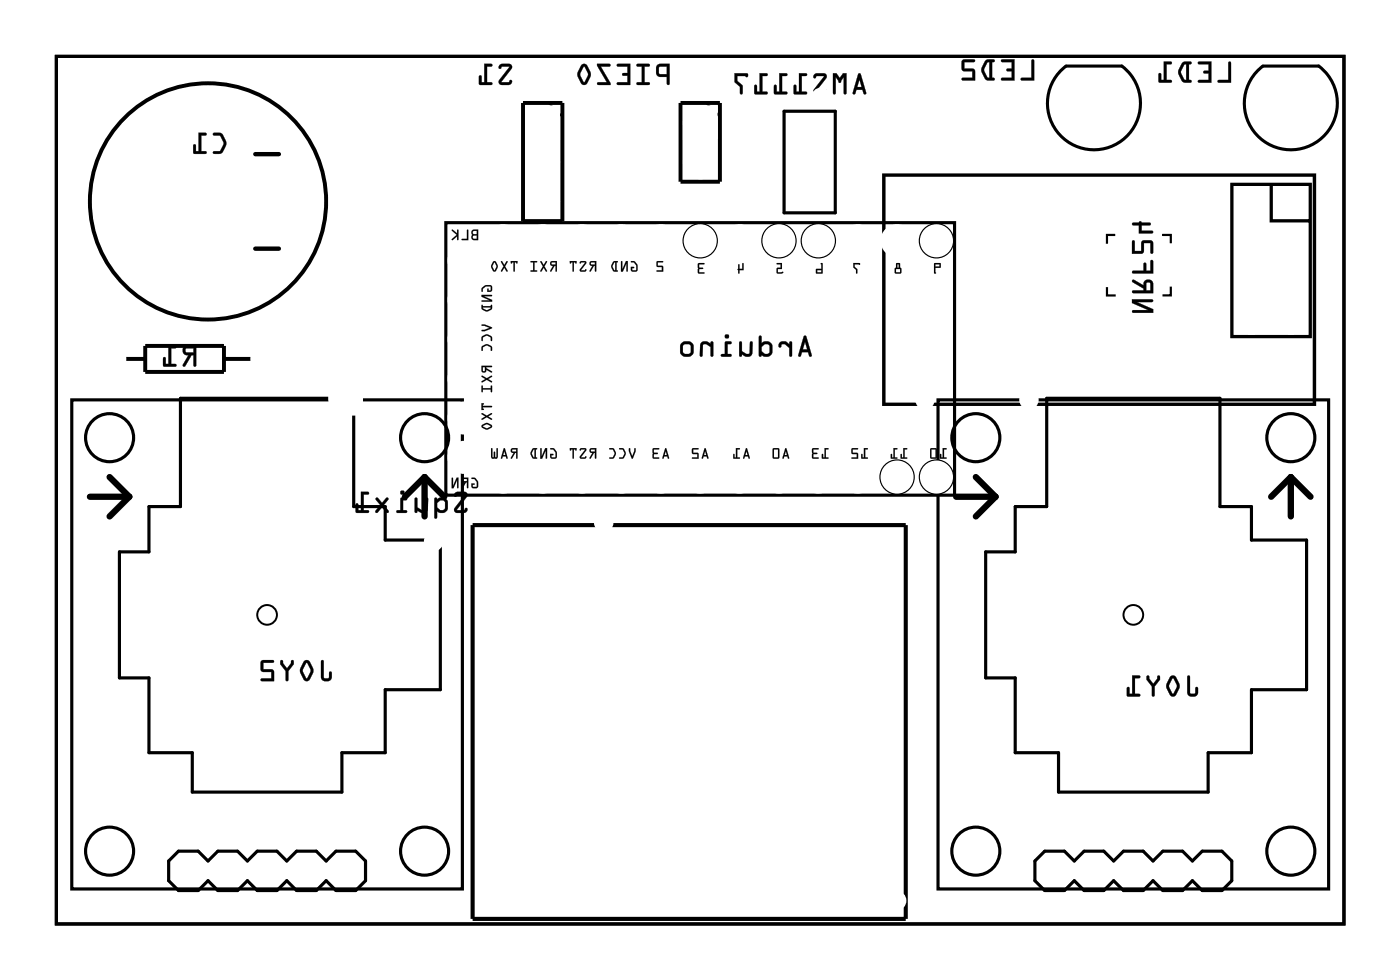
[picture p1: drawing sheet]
<svg xmlns="http://www.w3.org/2000/svg" width="90mm" height="63mm" viewBox="0 0 90 63" stroke-linecap="round" stroke-linejoin="round" font-family="sans-serif">
<g fill="none" stroke="#000" stroke-width=".2">
<path d="M3.6 3.6h83.1v56h-83.1zM28.8 14.4h32.8v17.5h-32.8zM50.6 7.2h3.3v6.5h-3.3zM68.3 4.7l.5-.4h3.6a3 3 0 0 1 .5 4.2 3 3 0 0 1-4.2 .5 3 3 0 0 1-.4-4.3zM81.5 4.3h3.6a3 3 0 0 1 .4 4.4 3 3 0 0 1-4.4 0 3 3 0 0 1 .4-4.4M4.6 25.8h25.2v31.5h-25.2zM11.6 25.7h11.2v7h2v2.1h3.6v9.7h-3.6v4.1h-2.7v2.5h-9.7v-2.5h-2.8v-4.9h-1.9v-8.1h1.9v-2.9h2zM60.5 25.8h25.2v31.5h-25.2zM67.5 25.7h11.2v7h2v2.1h3.6v9.7h-3.6v4.1h-2.8v2.5h-9.6v-2.5h-2.8v-4.9h-1.9v-8.1h1.9v-2.9h2zM11.5 54.9h1.3l.6 .6 .7-.6h1.2l.7 .6 .6-.6h1.3l.6 .6 .6-.6h1.3l.6 .6 .7-.6h1.2l.7 .6v1.3l-.7 .6h-1.2l-.7-.6-.6 .6h-1.3l-.6-.6-.6 .6h-1.3l-.6-.6-.7 .6h-1.2l-.7-.6-.6 .6h-1.3l-.6-.6v-1.3zM67.4 54.9h1.3l.6 .6 .6-.6h1.3l.6 .6 .7-.6h1.2l.7 .6 .6-.6h1.3l.6 .6 .7-.6h1.2l.7 .6v1.3l-.7 .6h-1.2l-.7-.6-.6 .6h-1.3l-.6-.6-.7 .6h-1.2l-.7-.6-.6 .6h-1.3l-.6-.6-.6 .6h-1.3l-.6-.6v-1.3z"/>
<circle cx="7.1" cy="28.2" r="1.55"/>
<circle cx="27.4" cy="28.2" r="1.55"/>
<circle cx="62.9" cy="28.2" r="1.55"/>
<circle cx="83.3" cy="28.2" r="1.55"/>
<circle cx="7.1" cy="54.9" r="1.55"/>
<circle cx="27.4" cy="54.9" r="1.55"/>
<circle cx="62.9" cy="54.9" r="1.55"/>
<circle cx="83.3" cy="54.9" r="1.55"/>
</g>
<g fill="#000">
<path d="M42.4 16.9h.4h-.4v.2l.4 .1v.3h-.5l.4-.1v-.2h-.3zM45 17h.4l-.3 .1v.2h.3l-.3 .1v.2h.3h-.4zM47.6 17.1h.1v.2h.2v-.3h.1v.4h-.3v.3l-.1-.3zM50.1 17h.3v.4h-.2v.2l.3-.1v.1h-.4v-.3h.3v-.2h-.3zM55 17h.5l-.1 .1h-.3v.1l.2 .2v.2l-.1-.2-.2-.1z"/>
<path d="M13.8 8.6v.1l.4 .1 .2 .4-.2 .5-.4 .1-.1 .1h.1a.6 .6 0 0 0 .8-.6v-.2l-.3-.4-.2-.1zM12.8 8.6v1.2h-.2v-.4l-.1-.1v.6h.8v-.1h-.3v-1.1h.3v-.1z"/>
<path d="M13.8 8.6v.1l.4 .1 .2 .4-.2 .5h-.4a.1 .1 0 0 0-.1 .1 .1 .1 0 0 0 .1 .1l.5-.1 .3-.6-.3-.6zM13.8 8.6h.5l.3 .5a.83 .83 0 0 1-.4 .8h-.4l-.1-.1h.1l.4-.1 .2-.3v-.3l-.2-.4h-.4zM12.8 8.6v1.2h-.2v-.4a.1 .1 0 0 0-.1-.1 .1 .1 0 0 0 0 .1v.5h.7a.1 .1 0 0 0 .1-.1 .1 .1 0 0 0-.1-.1l-.2 .1v-1.1l.2 .1a.1 .1 0 0 0 .1-.1 .1 .1 0 0 0-.1-.1zM12.8 8.6h.5v.1h-.3v1.1h.3v.1h-.8v-.6l.1 .1v.4h.2z"/>
<path d="M30.5 14.9l-.1 .5 .1 .1h.3v-.7zM30.5 15.2h.3v.2h-.3zM30.5 14.9h.3v.2h-.3zM30.1 14.8v.6h-.3v.1h.4v-.7zM29.1 14.8l.4 .3-.4 .4 .4-.3v.3l.1-.7h-.1v.3z"/>
<path d="M30.5 14.9l-.1 .5 .1 .1h.3v-.7zM30.5 14.9l.3-.1v.7h-.2a.2 .2 0 0 1-.2-.1 .2 .2 0 0 1 .1-.3zM30.5 15.2h.3v.2h-.3zM30.5 15.2v.2h.3v-.2zM30.5 14.9h.3v.2h-.3zM30.5 14.9v.2h.3v-.2zM30.1 14.8v.6h-.3v.1h.4v-.7zM30.1 14.8h.1v.7h-.4v-.1h.3zM29.1 14.8l.4 .3-.4 .4 .4-.3v.3l.1-.7h-.1v.3zM29.2 14.8l.3 .3v-.3h.1l-.1 .7v-.3l-.4 .3 .4-.4z"/>
<path d="M31.1 18.5v.3l.1-.2 .2-.1h.3l-.1 .2h-.1l-.1-.1v.2l.3-.1v-.3h-.4zM31.1 19v.1l.5 .3h-.5v.1h.6v-.2l-.5-.2h.5v-.1zM31.1 19.7v.2a.4 .4 0 0 0 .6 .1v-.3h-.6zM31.1 19.8l.6 .1-.3 .1z"/>
<path d="M31.1 18.5v.3l.1-.2 .2-.1h.3l-.1 .2h-.1l-.1-.1v.2l.3-.1v-.3h-.4zM31.1 18.5l.2-.1h.4v.3l-.3 .1 .1-.2v.1h.1l.1-.2h-.3l-.3 .1v.2zM31.1 19v.1l.5 .3h-.5v.1h.6v-.2l-.5-.2h.5v-.1zM31.1 19h.6v.1h-.5l.5 .2v.2h-.6v-.1h.5l-.5-.3zM31.1 19.7v.2l.3 .2 .3-.2v-.2h-.6zM31.1 19.7h.6v.2l-.2 .2h-.2l-.2-.2zM31.1 19.8h.6l-.3 .2zM31.1 19.8l.3 .2 .3-.1z"/>
<path d="M32.2 4.2v.2l.2-.1h.5l-.7 .9v.2l.2 .1h.5l.1-.2v-.1l-.2 .1h-.5l.7-.9v-.2l-.2-.1zM31.2 4.1v1.2h-.1v-.4h-.2v.5l.8 .1v-.2h-.3v-1h.3l.1-.1z"/>
<path d="M32.2 4.2v.2a.13 .13 0 0 0 .1 0 .13 .13 0 0 0 .1-.1h.5l-.7 .9a.21 .21 0 0 0 0 .2 .21 .21 0 0 0 .2 .1h.5l.1-.3a.13 .13 0 0 0-.1 0 .13 .13 0 0 0-.1 .1h-.5l.7-.9a.21 .21 0 0 0-.2-.3zM32.2 4.2l.6-.1a.2 .2 0 0 1 .2 .3l-.7 .9h.5l.2-.1v.2l-.7 .1-.1-.3 .7-.9h-.5l-.2 .1zM31.2 4.1v1.2h-.1v-.4a.1 .1 0 0 0-.1 0 .1 .1 0 0 0-.1 0v.6h.8a.1 .1 0 0 0 .1-.1 .1 .1 0 0 0-.1-.1h-.3v-1h.3a.1 .1 0 0 0 .1-.1 .1 .1 0 0 0-.1-.1zM31.2 4.1l.5 .1v.1h-.3v1h.3v.2l-.8-.1 .1-.5h.1v.4h.2z"/>
<path d="M32.9 16.8l.1 .2 .1-.1 .1 .6v-.6l.2 .1v-.2zM32.3 16.9l.2 .3-.2 .3h.1l.1-.2 .2 .2-.1-.3 .1-.3-.2 .2zM31.8 16.9l-.1 .3 .1 .3h.1l.2-.4-.1-.2zM31.9 16.9l.1 .3-.1 .2-.1-.2z"/>
<path d="M32.9 16.8l.1 .2 .1-.1v.6h.1v-.6l.2 .1v-.2zM32.9 16.8h.5v.2l-.2-.1v.6l-.1-.6-.1 .1zM32.3 16.8l.2 .4-.2 .3h.1l.1-.2 .2 .2-.1-.3 .2-.3h-.1l-.2 .2zM32.3 16.9l.2 .2 .2-.2-.1 .3 .1 .3-.2-.2-.1 .2h-.1l.2-.3zM31.8 16.9l-.1 .3 .1 .3h.1l.2-.4-.1-.2zM31.8 16.9h.2l.1 .2-.2 .4h-.1l-.1-.3zM31.9 16.9l.1 .3-.1 .2-.1-.2zM31.9 16.9l-.1 .3 .1 .2 .1-.2z"/>
<path d="M35.5 16.9a.16 .16 0 0 0 0 .2 .16 .16 0 0 0 .2 .1l-.2 .3h.1l.2-.3 .1 .3v-.7zM35.6 16.9h.2v.2h-.2zM34.9 16.9l.1 .3-.1 .3 .2-.2 .2 .2-.2-.3 .2-.3h-.1l-.1 .2zM34.2 16.9h.2v.5l-.2 .1h.4v-.1h-.1v-.5h.2z"/>
<path d="M35.5 16.9a.16 .16 0 0 0 0 .2 .16 .16 0 0 0 .2 .1l-.2 .3h.1l.2-.3 .1 .3v-.7zM35.5 16.9l.4-.1v.7l-.1-.4-.3 .4 .2-.4a.16 .16 0 0 1-.2 0 .16 .16 0 0 1 0-.2zM35.6 16.9h.2v.2h-.2zM35.6 16.9v.2h.2v-.2zM34.9 16.8l.1 .4-.1 .3 .2-.2 .2 .2-.2-.3 .2-.3h-.1l-.1 .2zM34.9 16.9l.2 .2 .1-.2h.1l-.2 .3 .2 .3-.2-.2-.2 .2 .1-.3zM34.2 16.8v.1h.2v.5l-.2 .1h.4v-.1h-.1v-.5h.2zM34.2 16.9h.4h-.1v.5h.1v.1h-.4l.2-.1v-.5z"/>
<path d="M38.1 16.9a.16 .16 0 0 0-.1 .2 .16 .16 0 0 0 .2 .1l-.2 .3h.1l.3-.3v.3l.1-.7zM38.1 16.9h.3v.2h-.3zM37.4 16.9v.1l.3-.1-.3 .6h.4v-.1h-.3l.3-.5zM36.8 16.8v.2l.1-.1 .1 .6v-.6l.2 .1v-.2z"/>
<path d="M38.1 16.9a.16 .16 0 0 0-.1 .2 .16 .16 0 0 0 .2 .1l-.2 .3h.1l.3-.3v.3l.1-.7zM38.1 16.9l.4-.1-.1 .7v-.4l-.4 .4 .2-.4a.16 .16 0 0 1-.2 0 .16 .16 0 0 1 .1-.2zM38.1 16.9h.3v.2h-.3zM38.1 16.9v.2h.3v-.2zM37.4 16.9v.1l.3-.1-.3 .6h.4v-.1h-.3l.3-.5zM37.4 16.9h.4l-.3 .5h.3v.1h-.4l.3-.6-.3 .1zM36.8 16.8v.2l.1-.1v.6h.1v-.6l.2 .1v-.2zM36.8 16.8h.4v.2l-.2-.1v.6l-.1-.6-.1 .1z"/>
<path d="M40.7 16.9h.2l.1 .3v.2h-.2v-.1l.1-.1h-.2v.3h.3l.1-.1a.43 .43 0 0 0-.4-.6zM40.1 16.9v.6h.1l.2-.5 .1 .5v-.7h-.1l-.3 .6v-.5zM39.6 16.9a.41 .41 0 0 0 0 .6h.3l-.1-.1v-.5h.1zM39.6 16.9l.1 .5-.2-.2z"/>
<path d="M40.7 16.8l.3 .3v.3h-.2v-.1l.1-.1h-.2v.2l.4 .1v-.1v-.3l-.2-.3zM40.7 16.9h.2l.2 .2-.1 .4-.3-.1v-.2h.2l-.1 .1v.1h.2v-.3zM40.1 16.8v.7h.1l.2-.5v.5h.1v-.7h-.1l-.2 .6v-.5zM40.1 16.9l.1 .5 .2-.6h.1v.7l-.1-.5-.2 .5h-.1zM39.6 16.9l-.2 .4 .2 .2h.2v-.6h.1zM39.6 16.9h.3h-.1v.6h-.2l-.2-.2zM39.6 16.9l.1 .5-.2-.2zM39.6 16.9l-.1 .3 .2 .2v-.5z"/>
<path d="M42.4 16.9l-.1 .3h.4v.2l-.4 .1h.5v-.3l-.4-.1v-.2h.4zM42.4 16.9h.4h-.4v.2l.4 .1v.3h-.4l.3-.1v-.2h-.3z"/>
<path d="M42.4 4.2l-.1 .2v.4l.2 .1 .5 .1v.4l.1 .1 .1-1.4zM42.5 4.3h.5v.5h-.5zM41.1 4.1v.2h.3v1h-.3v.1l.8 .1v-.2h-.3v-1h.3v-.1zM39.8 4.1v.2h.7v.4h-.3l-.1 .1 .1 .1h.3v.4h-.6l-.1 .1 .9 .1v-1.4zM38.5 4.1l.6 1.2h-.5l-.1 .1 .9 .1-.6-1.2h.5l.1-.1zM37.5 4.2l-.3 .6 .3 .6a.23 .23 0 0 0 .4 0l.2-.7-.2-.5-.2-.1zM37.7 4.3l.2 .5-.2 .5-.3-.5z"/>
<path d="M42.4 4.2l-.1 .2v.4l.2 .2h.5v.4a.1 .1 0 0 0 .1 .1 .1 .1 0 0 0 .1-.1v-1.3h-.6zM42.4 4.2l.8-.1-.1 1.4-.1-.1v-.4l-.5-.1-.1-.1zM42.5 4.3h.5v.5h-.5zM42.5 4.3v.5h.5v-.5zM41.1 4.1v.2h.3v1h-.3a.1 .1 0 0 0-.1 .1 .1 .1 0 0 0 .1 .1h.7a.1 .1 0 0 0 .1-.1 .1 .1 0 0 0-.1-.1h-.2v-1h.2a.1 .1 0 0 0 .1-.1 .1 .1 0 0 0-.1-.1zM41.1 4.2h.8v.1h-.3v1h.3v.2l-.8-.1v-.1h.3v-1h-.3zM39.8 4.1v.2h.7v.4h-.3a.1 .1 0 0 0-.1 .1 .1 .1 0 0 0 .1 .1h.3v.4h-.6a.1 .1 0 0 0-.1 .1 .1 .1 0 0 0 .1 .1h.8v-1.4zM39.8 4.2l.9-.1v1.4l-.9-.1 .1-.1h.6v-.4h-.3l-.1-.1 .1-.1h.3v-.4h-.7zM38.5 4.1l.6 1.2h-.5a.1 .1 0 0 0-.1 .1 .1 .1 0 0 0 .1 .1h.8l-.6-1.2h.5a.1 .1 0 0 0 .1-.1 .1 .1 0 0 0-.1-.1zM38.5 4.1l.9 .1-.1 .1h-.6l.7 1.2-.9-.1 .1-.1h.6zM37.5 4.2l-.3 .6 .3 .6a.24 .24 0 0 0 .4 0l.2-.5v-.2l-.2-.5-.2-.1zM37.5 4.2a.23 .23 0 0 1 .4 0l.2 .6-.2 .6a.24 .24 0 0 1-.4 0l-.2-.6zM37.7 4.3l.2 .5-.2 .5-.3-.5zM37.6 4.3l-.2 .5 .3 .5 .2-.5-.2-.5z"/>
<path d="M45 17v.6l.4 .1v-.1h-.3v-.2l.3-.1-.3-.1v-.1l.4-.1zM45 17h.4h-.3v.3h.3l-.3 .1v.2h.3h-.4z"/>
<path d="M47.6 17v.4l.1 .3v-.3h.3v-.4h-.1v.3h-.2v-.2zM47.6 17.1h.1v.2h.2v-.3h.1v.4h-.3v.2l-.1-.2z"/>
<path d="M50.1 17v.1h.3v.2h-.3v.3h.4v-.1l-.3 .1v-.2h.2v-.4zM50.1 17h.3v.4l-.2-.1v.3l.3-.1v.1h-.4v-.3h.3v-.3z"/>
<path d="M53 17v.3l-.4 .1 .1 .2h.4v-.6zM52.7 17.4h.3v.2h-.3z"/>
<path d="M52.9 17l.1 .3h-.4l.1 .4 .4-.1v-.6zM53 17h.1v.6h-.4l-.1-.2 .4-.1zM52.7 17.4h.3v.2h-.3zM52.7 17.4v.2h.3v-.2z"/>
<path d="M55 17v.3l.2 .1 .1 .3v-.3l-.2-.2v-.1h.3l.1-.1zM55 17h.5l-.1 .1-.3-.1v.2l.2 .2v.2l-.1-.2-.1-.1z"/>
<path d="M55.4 4.7l-.4 1.3 .1 .1 .1-.3h.4l.1 .3h.1l.1-.1-.4-1.2zM55.4 5.1l.2 .5h-.3zM53.7 4.7l.1 1.4 .1-.1v-1l.2 .2a.1 .1 0 0 0 .1 .1 .1 .1 0 0 0 .1-.1l.1-.2v1l.2 .1v-1.4h-.2l-.2 .3-.2-.3zM52.5 4.8v.2l.2-.1h.5l-.7 .9v.2l.2 .1h.5l.1-.2v-.1l-.2 .1h-.5l.7-.9v-.2l-.2-.1zM51.5 4.7v1.2h-.1v-.4h-.2v.5l.8 .1v-.2h-.3v-1h.3l.1-.1zM50.3 4.7v1.2h-.2v-.4h-.1l-.1 .5 .8 .1v-.2h-.3v-1h.3l.1-.1zM49 4.7v1.2h-.2v-.4h-.1v.5l.8 .1v-.2h-.3v-1h.3v-.1zM47.4 4.7v.6l.3 .3v.4l.2 .1v-.6l-.3-.3v-.3h.5l.1 .1v-.2z"/>
<path d="M55.4 4.7l-.4 1.3 .2 .1v-.3h.4l.1 .3h.1l.1-.1-.4-1.2zM55.4 4.8h.1l.4 1.2-.1 .1-.1-.1-.1-.2h-.4l-.1 .3-.1-.1zM55.4 5.1l.2 .5h-.3zM55.4 5.1l-.1 .5h.3zM53.7 4.7v1.3a.1 .1 0 0 0 .1 .1 .1 .1 0 0 0 .1-.1v-1l.2 .2a.11 .11 0 0 0 .1 .2 .11 .11 0 0 0 .1-.2l.1-.2v1a.1 .1 0 0 0 .1 .1 .1 .1 0 0 0 .1-.1v-1.3h-.2l-.2 .3-.2-.3zM53.7 4.7h.3l.2 .3 .2-.3h.2l-.1 1.4-.1-.1v-1.1l-.2 .4-.3-.4v1.1v.1l-.2-.1zM52.5 4.8v.2a.13 .13 0 0 0 .1 0 .13 .13 0 0 0 .1-.1h.5l-.7 .9a.21 .21 0 0 0 0 .2 .21 .21 0 0 0 .2 .1h.5l.1-.2a.13 .13 0 0 0-.1-.1 .13 .13 0 0 0-.1 .1h-.5l.7-.8a.22 .22 0 0 0-.2-.4zM52.5 4.8l.6-.1a.2 .2 0 0 1 .2 .3l-.7 .9h.5l.2-.1v.2l-.7 .1-.1-.3 .7-.9h-.5l-.2 .1zM51.5 4.7v1.2h-.1v-.3a.1 .1 0 0 0-.1-.1 .1 .1 0 0 0-.1 .1v.5h.8a.1 .1 0 0 0 .1-.1 .1 .1 0 0 0-.1-.1h-.3v-1h.3a.1 .1 0 0 0 .1-.1 .1 .1 0 0 0-.1-.1zM51.5 4.7l.6 .1-.1 .1h-.3v1h.3v.2l-.8-.1 .1-.5h.1v.4h.2zM50.3 4.7v1.2h-.2v-.3a.1 .1 0 0 0-.1-.1 .1 .1 0 0 0-.1 .1v.5h.8a.1 .1 0 0 0 .1-.1 .1 .1 0 0 0-.1-.1h-.3v-1h.3a.1 .1 0 0 0 .1-.1 .1 .1 0 0 0-.1-.1zM50.3 4.7l.5 .1-.1 .1h-.3v1h.3v.2l-.8-.1 .1-.5h.1v.4h.2zM49 4.7v1.2h-.2v-.3a.1 .1 0 0 0-.1-.1 .1 .1 0 0 0-.1 .1l.1 .5h.7a.1 .1 0 0 0 .1-.1 .1 .1 0 0 0-.1-.1h-.2v-1h.2a.1 .1 0 0 0 .1-.1 .1 .1 0 0 0-.1-.1zM49 4.7l.5 .1v.1h-.3v1h.3v.2l-.8-.1v-.5h.1v.4h.2zM47.4 4.7v.6l.3 .3v.4a.1 .1 0 0 0 .1 .1 .1 .1 0 0 0 .1-.1v-.5l-.3-.3v-.3h.5l.1 .1 .1-.2zM47.4 4.7l.8 .1v.2l-.1-.1h-.5v.3l.3 .3v.6l-.2-.1v-.4l-.3-.3z"/>
<path d="M56.9 11.2h28v15h-28zM57.1 11.4v14.6h27.6v-14.6z"/>
<path d="M57.8 17l-.1 .6h.4l.1-.2-.1-.1v-.3zM57.8 17.4h.3v.2h-.3zM57.9 17.1h.1v.2h-.1z"/>
<path d="M57.8 17l-.1 .6h.4l.1-.2-.1-.1v-.3zM57.8 17h.3v.3v.1v.2h-.4zM57.8 17.4h.3v.2h-.3zM57.8 17.3v.3h.3v-.3zM57.9 17.1h.1v.2h-.1zM57.9 17v.3h.1v-.3z"/>
<path d="M60.3 17v.6v.1v-.4h.4v-.3zM60.3 17.1h.3v.1h-.3z"/>
<path d="M60.3 17l-.1 .6 .1 .1v-.4h.4v-.3zM60.3 17h.4v.3h-.4v.3zM60.3 17.1h.3v.1h-.3zM60.3 17v.2h.3v-.2z"/>
<path d="M66.6 3.9l-.1 1.1h-.6v.2h.8v-1.3zM64.6 3.9v.1h.7v.4h-.3l-.1 .1 .1 .1h.3v.4h-.6l-.1 .1 .8 .1v-1.4zM63.6 3.9a.81 .81 0 0 0 0 1.2l.5 .1 .1-.1-.2-.1v-1h.1l.1-.1-.4-.1zM63.7 4h.1v1h-.1l-.2-.5zM62.1 3.9l-.1 .6 .2 .1h.5v.4h-.6l-.1 .1 .9 .1-.1-.7-.6-.1v-.4h.6l.1-.1z"/>
<path d="M66.6 3.9l-.1 1.1h-.6a.1 .1 0 0 0-.1 .1 .1 .1 0 0 0 .1 .1h.8v-1.3zM66.6 3.9h.1v1.3h-.8v-.2h.6zM64.6 3.9v.1h.7v.4h-.3a.1 .1 0 0 0-.1 .1 .1 .1 0 0 0 .1 .1h.3v.4h-.6a.1 .1 0 0 0-.1 .1 .1 .1 0 0 0 .1 .1h.7v-1.4zM64.6 3.9l.8-.1v1.4l-.8-.1 .1-.1h.6v-.4h-.3l-.1-.1 .1-.1h.3v-.4h-.7zM63.6 3.9l-.3 .5v.3l.3 .5h.5a.1 .1 0 0 0 .1-.1 .1 .1 0 0 0-.1-.1h-.1v-1h.1a.1 .1 0 0 0 .1-.1 .1 .1 0 0 0-.1-.1zM63.6 3.9l.2-.1 .4 .1-.1 .1h-.1v1h.1v.2l-.5-.1-.3-.4v-.4zM63.7 4h.1v1h-.1l-.2-.5zM63.7 4l-.2 .5 .2 .5h.1v-1zM62.1 3.9v.7h.6v.4h-.6a.1 .1 0 0 0-.1 .1 .1 .1 0 0 0 .1 .1h.8v-.7l-.7-.1v-.4h.6a.1 .1 0 0 0 .1-.1 .1 .1 0 0 0-.1-.1zM62.1 3.9h.8l-.1 .1h-.6v.4l.6 .1 .1 .7-.9-.1 .1-.1h.6v-.4h-.5l-.1-.1z"/>
<path d="M79.3 4l-.1 1.2h-.6v.1h.8v-1.2zM77.3 4v.1h.7v.5h-.3l-.1 .1h.1h.3v.5h-.6l-.1 .1h.8v-1.3zM76.3 4.1a.81 .81 0 0 0 0 1.1l.5 .1 .1-.1h-.2v-1.1h.1l.1-.1h-.4zM76.4 4.2l.1-.1v1.1l-.1-.1-.2-.4zM75.1 4v1.2h-.2v-.4l-.1-.1-.1 .6h.8v-.1h-.2v-1.1h.2l.1-.1z"/>
<path d="M79.3 4l-.1 1.2-.6-.1a.1 .1 0 0 0-.1 .1 .1 .1 0 0 0 .1 .1h.8v-1.2zM79.3 4l.1 .1v1.2h-.8v-.1h.6zM77.3 4v.1h.7v.5h-.3a.1 .1 0 0 0-.1 .1 .1 .1 0 0 0 .1 0h.3v.5l-.6-.1a.1 .1 0 0 0-.1 .1 .1 .1 0 0 0 .1 .1h.7v-1.3zM77.3 4h.8v1.3h-.8l.1-.1h.6v-.5h-.3h-.1l.1-.1h.3v-.5h-.7zM76.3 4.1l-.3 .5v.2l.3 .5h.5a.1 .1 0 0 0 .1-.1 .1 .1 0 0 0-.1-.1l-.1 .1v-1.1l.1 .1a.1 .1 0 0 0 .1-.1 .1 .1 0 0 0-.1-.1zM76.3 4.1l.2-.1h.4l-.1 .1h-.1v1.1h.1v.1h-.5l-.3-.5v-.3zM76.4 4.2l.1-.1v1.1l-.1-.1-.2-.4zM76.4 4.2l-.2 .5 .2 .4 .1 .1v-1.1zM75.1 4v1.2h-.2v-.4a.1 .1 0 0 0-.1-.1 .1 .1 0 0 0-.1 .1l.1 .5h.7a.1 .1 0 0 0 .1-.1 .1 .1 0 0 0-.1-.1l-.2 .1v-1.1l.2 .1a.1 .1 0 0 0 .1-.1 .1 .1 0 0 0-.1-.1zM75.1 4h.5l-.1 .1h-.3v1.1h.3v.1h-.8l.1-.6 .1 .1v.4h.2z"/>
<path d="M3.6 3.6v56h83.1v-56zM3.6 3.6h83.1v56h-83.1z"/>
<path d="M11.9 22.4a.32 .32 0 0 0-.1 .3 .32 .32 0 0 0 .4 .2l-.4 .7h.1l.5-.7h.1v.7h.1l.1-1.3zM12 22.5h.5v.2h-.5zM10.9 22.3v1.2h-.2v-.4l-.1-.1-.1 .6h.8v-.1h-.3v-1h.3l.1-.2z"/>
<path d="M11.9 22.4a.32 .32 0 0 0-.1 .3 .32 .32 0 0 0 .4 .2l-.4 .6a.1 .1 0 0 0 0 .1 .1 .1 0 0 0 .2 0l.4-.7h.1v.7a.1 .1 0 0 0 .1 .1 .1 .1 0 0 0 .1-.1v-1.3h-.6zM11.9 22.4l.8-.1-.1 1.3h-.1v-.7h-.1l-.4 .7h-.2l.4-.7a.31 .31 0 0 1-.4-.1 .31 .31 0 0 1 .1-.4zM12 22.5h.5v.2h-.5zM12 22.5v.2h.5v-.2zM10.9 22.3v1.2h-.2v-.4a.1 .1 0 0 0-.1-.1 .1 .1 0 0 0-.1 .1v.5l.8 .1a.1 .1 0 0 0 .1-.1 .1 .1 0 0 0-.1-.1h-.3v-1h.3a.1 .1 0 0 0 .1-.1 .1 .1 0 0 0-.1-.1zM10.9 22.3h.5l-.1 .2h-.3v1h.3v.1h-.8l.1-.6 .1 .1v.4h.2z"/>
<path d="M29.4 31.8l-.1 .2 .2-.1h.5l-.7 .9v.2l.2 .1h.5l.1-.2v-.1l-.2 .1h-.4l.6-.9v-.2l-.1-.1zM28 32.1v1.3l.1 .1 .1-.1v-.4l.4 .1 .3-.2v-.5l-.2-.3h-.3l-.2 .1-.1-.1zM28.2 32.4l.2-.1h.3v.5l-.3 .1-.2-.1zM26.8 32.1v1h.1v-.2a.38 .38 0 0 0 .4 .2 .38 .38 0 0 0 .3-.3v-.7h-.1l-.1 .7-.1 .1-.4-.2v-.6zM25.9 32.1l-.1 .8h-.2v.1l.6 .1v-.2h-.2v-.6h.2l.1-.2zM25.8 31.8a.15 .15 0 0 0 .3 0 .15 .15 0 0 0-.3 0zM24.3 32.1l-.1 .1 .3 .4-.3 .3v.2h.2l.2-.4 .3 .4h.2v-.2l-.3-.3 .2-.4v-.1h-.1l-.3 .3-.2-.3zM23.3 31.7v1.2h-.2v-.4h-.1l-.1 .5 .9 .1v-.2h-.3v-1h.3v-.1z"/>
<path d="M29.4 31.8l-.1 .2a.13 .13 0 0 0 .1 0 .13 .13 0 0 0 .1-.1h.5l-.7 .9a.21 .21 0 0 0 0 .2 .21 .21 0 0 0 .2 .1h.5l.2-.3a.13 .13 0 0 0-.2 0 .13 .13 0 0 0-.1 .1h-.4l.6-.9a.21 .21 0 0 0-.1-.3zM29.4 31.8l.6-.1a.2 .2 0 0 1 .1 .3l-.6 .9h.4l.2-.1v.2l-.7 .1-.1-.3 .7-.9h-.5l-.2 .1zM28 32.1v1.3a.1 .1 0 0 0 .1 .1 .1 .1 0 0 0 .1-.1v-.4l.1 .1h.3l.3-.2v-.6l-.2-.2h-.3l-.2 .1-.1-.1zM28.1 32.1a.19 .19 0 0 0 .3 0h.3l.1 .2 .1 .6-.3 .2h-.3l-.1-.2v.5h-.1h-.1zM28.2 32.4l.2-.1h.3v.5l-.3 .1-.2-.2zM28.2 32.4v.4l.2 .1 .3-.1v-.5h-.3zM26.8 32.1l-.1 .9a.11 .11 0 0 0 .2 .1 .1 .1 0 0 0 0-.2 .39 .39 0 0 0 .7-.1v-.6a.09 .09 0 0 0-.1-.1 .09 .09 0 0 0-.1 .1v.6l-.2 .1-.3-.2v-.6zM26.8 32.1l.1 .1v.5l.4 .2 .1-.1 .1-.7h.1v.7a.32 .32 0 0 1-.5 .2l-.2-.1v.2l-.1-.1zM25.8 32.1v.8h-.1a.1 .1 0 0 0-.1 .1 .1 .1 0 0 0 .1 .1h.5a.1 .1 0 0 0 .1-.1 .1 .1 0 0 0-.1-.1h-.2v-.6h.2a.1 .1 0 0 0 .1-.1 .1 .1 0 0 0-.1-.1zM25.9 32.1l.3 .1v.1h-.2v.6h.2v.2l-.6-.1v-.1h.2zM25.8 31.8a.15 .15 0 0 0 .3 0 .15 .15 0 0 0-.3 0zM25.8 31.8a.15 .15 0 0 1 .3 0 .15 .15 0 0 1-.3 0zM24.2 32.1v.1l.3 .4-.3 .3a.1 .1 0 0 0 0 .2 .1 .1 0 0 0 .2 0l.2-.4 .3 .4a.1 .1 0 0 0 .2 0 .1 .1 0 0 0 0-.2l-.3-.3 .2-.4a.1 .1 0 0 0 0-.1 .1 .1 0 0 0-.1 0l-.3 .3-.2-.3zM24.3 32.1h.1l.2 .4 .3-.4h.1v.1l-.3 .4 .4 .3-.1 .2h-.1l-.3-.4-.2 .4h-.2v-.2l.3-.3-.3-.4zM23.3 31.7v1.2h-.2v-.3a.1 .1 0 0 0-.1-.1 .1 .1 0 0 0-.1 .1l.1 .5h.7a.1 .1 0 0 0 .1-.1 .1 .1 0 0 0-.1-.1h-.2v-1h.2a.1 .1 0 0 0 .1-.1 .1 .1 0 0 0-.1-.1zM23.3 31.7l.5 .1v.1h-.3v1h.3v.2l-.8-.1v-.5h.1v.4h.2z"/>
<path d="M30.4 30.8l.2 .1 .2 .2-.1 .3h-.2v-.1l.1-.1h-.2v.3h.3l.1-.1a.43 .43 0 0 0-.3-.6zM29.8 30.8a.16 .16 0 0 0 0 .2 .16 .16 0 0 0 .2 .1l-.2 .4 .3-.4 .1 .4v-.7zM29.9 30.9h.2v.1h-.2zM29.1 30.8v.7h.2l.2-.5v.5l.1-.7h-.1l-.3 .5v-.4z"/>
<path d="M30.4 30.8l.3 .3 .1 .3h-.3v-.1l.1-.1h-.2v.2l.4 .1v-.1v-.3l-.2-.3zM30.4 30.8h.2l.2 .3v.4l-.4-.1v-.2h.2l-.1 .1v.1h.3l-.1-.3zM29.8 30.8a.16 .16 0 0 0 0 .2 .16 .16 0 0 0 .2 .1l-.2 .4 .3-.4 .1 .4v-.7zM29.8 30.9l.4-.1v.7l-.1-.4-.3 .4 .2-.4a.16 .16 0 0 1-.2-.1 .16 .16 0 0 1 0-.1zM29.9 30.9h.2v.1h-.2zM29.9 30.9v.1h.2v-.1zM29.1 30.8v.7h.2l.2-.5v.5l.1-.7h-.1l-.3 .5v-.4zM29.2 30.8v.1v.4l.3-.5h.1l-.1 .7v-.5l-.2 .5h-.2z"/>
<path d="M31.1 26v.4h.1l-.1-.1 .6-.1h-.6l.1-.2zM31.1 26.7l.2 .2-.2 .1v.1l.3-.2 .3 .2-.2-.2 .2-.2v-.1l-.3 .2zM31.1 27.4v.2l.3 .1 .3-.2v-.1l-.3-.1zM31.2 27.5l.2-.1 .3 .1-.3 .1z"/>
<path d="M31.1 26v.5l.1-.1-.1-.1 .6-.1h-.6l.1-.2zM31.1 26h.1l-.1 .2h.6l-.6 .1 .1 .1h-.1zM31.1 26.7l.2 .2-.2 .1v.1l.3-.2 .3 .2-.2-.2 .2-.2v-.1l-.3 .2zM31.1 26.7l.3 .1 .3-.2v.1l-.2 .2 .2 .2-.3-.2-.3 .2v-.1l.2-.1zM31.1 27.4v.2l.3 .1 .3-.2v-.1l-.2-.1zM31.1 27.4l.3-.1 .3 .1v.1l-.3 .2-.3-.1zM31.2 27.5l.2-.1 .3 .1-.3 .1zM31.1 27.5l.3 .1 .3-.1-.3-.1z"/>
<path d="M31.1 20.9v.1l.5 .1-.5 .2v.1l.6-.2-.4-.3zM31.1 21.7v.3l.1-.2 .2-.1 .2 .1 .1 .2a.31 .31 0 0 0-.3-.4zM31.1 22.3v.3l.1-.2 .2-.1 .2 .1 .1 .2a.31 .31 0 0 0-.3-.4z"/>
<path d="M31.1 20.9v.1l.5 .1-.5 .2v.1l.6-.2-.4-.3zM31.1 20.9h.2l.4 .3-.6 .2v-.1l.5-.2zM31.1 21.7v.3l.1-.2 .2-.1 .2 .1 .1 .2v-.3l-.2-.1zM31.1 21.7l.3-.1a.3 .3 0 0 1 .3 .4v-.2l-.3-.2-.3 .2v.2zM31.1 22.3v.3l.1-.2 .2-.1 .2 .1 .1 .2v-.2l-.2-.2zM31.1 22.3l.3-.1a.3 .3 0 0 1 .3 .4v-.2l-.3-.1-.3 .1v.2z"/>
<path d="M31.1 23.6v.3a.16 .16 0 0 0 .1 .1 .16 .16 0 0 0 .2-.2l.3 .2-.3-.3 .3-.1zM31.1 23.7h.2v.2h-.2zM31.1 24.2l.2 .2-.2 .2v.1l.3-.2 .3 .1-.2-.2 .2-.1v-.1l-.3 .2zM31.1 24.9v.4v-.2h.6v.2v-.4v.1h-.6z"/>
<path d="M31.1 23.6v.3a.16 .16 0 0 0 .1 .1 .16 .16 0 0 0 .2-.2l.3 .2-.3-.3 .3-.1zM31.1 23.6h.6l-.3 .1 .3 .3-.3-.2a.16 .16 0 0 1-.2 .2 .16 .16 0 0 1-.1-.1zM31.1 23.7h.2v.2h-.1zM31.1 23.7v.2h.2v-.2zM31.1 24.2l.2 .2-.2 .2v.1l.3-.2 .3 .1-.2-.2 .2-.1v-.1l-.3 .2zM31.1 24.2l.3 .2 .3-.2v.1l-.2 .1 .2 .2-.3-.1-.3 .2v-.1l.2-.2zM31.1 24.9v.4v-.2h.6v.2v-.4v.1h-.6v-.1zM31.1 24.9v.1h.6v-.1v.4v-.2h-.6v.2z"/>
<path d="M33 28.9a.16 .16 0 0 0 0 .2 .16 .16 0 0 0 .1 .1l-.2 .4h.1l.3-.4 .1 .4v-.7zM33 29h.3v.1h-.2zM32.5 28.9l-.2 .7h.1v-.2h.2l.1 .2zM32.5 29.1l.1 .3h-.1zM31.7 28.9v.6v.1h.3l.1-.7h-.1v.6h-.1v-.4l-.1 .4v-.6z"/>
<path d="M33 28.9a.16 .16 0 0 0 0 .2 .16 .16 0 0 0 .1 .1l-.2 .4h.1l.3-.4 .1 .4v-.7zM33 28.9h.4v.7l-.1-.4-.3 .4 .1-.4a.16 .16 0 0 1-.1-.1 .16 .16 0 0 1 0-.2zM33.1 29h.2v.1h-.2zM33 29l.1 .1h.2v-.1zM32.5 28.9l-.2 .7h.1v-.2h.2l.1 .2-.1-.7zM32.5 28.9h.1l.1 .7-.1-.2h-.2v.2l-.1-.1zM32.5 29.1l.1 .3h-.1zM32.5 29.1v.3h.1zM31.7 28.9v.6v.1h.4v-.7h-.1v.6h-.1v-.4l-.1 .4v-.6zM31.7 28.9h.1v.6l.1-.4v.4h.1v-.6h.1l-.1 .7h-.3v-.1z"/>
<path d="M35.5 28.9l.2 .1 .1 .2v.3h-.2v-.1l.1-.1h-.2v.3h.3l.1-.1a.43 .43 0 0 0-.4-.6zM34.9 28.9v.7h.1l.2-.5 .1 .5v-.7h-.1l-.3 .5v-.5zM34.3 28.9a.41 .41 0 0 0 0 .6h.4h-.1v-.5l.1-.1zM34.4 29l.1 .5-.2-.3z"/>
<path d="M35.5 28.9l.3 .3v.3h-.2v-.1l.1-.1h-.2v.2l.3 .1 .1-.1v-.3l-.2-.3zM35.5 28.9h.2l.2 .3-.1 .4-.3-.1v-.2h.2l-.1 .1v.1h.2v-.3zM34.9 28.9l-.1 .7h.2l.2-.5v.4l.1 .1v-.7h-.1l-.3 .5v-.5zM34.9 28.9v.5l.3-.5h.1v.7l-.1-.5-.2 .5h-.1zM34.3 28.9l-.1 .4 .2 .3h.2v-.6l.1-.1zM34.4 29l.2-.1v.1v.6h-.2l-.2-.3zM34.4 29l.1 .5-.2-.3zM34.4 29l-.1 .2 .2 .3v-.5z"/>
<path d="M38.1 28.9a.16 .16 0 0 0-.1 .2 .16 .16 0 0 0 .2 .1l-.2 .4h.1l.3-.4v.4l.1-.7zM38.1 29h.3v.1h-.3zM37.4 28.9v.2l.3-.1-.3 .5 .4 .1v-.2l-.3 .1 .3-.5zM36.8 28.9v.2l.1-.1 .1 .6v-.6l.2 .1v-.2z"/>
<path d="M38.1 28.9a.16 .16 0 0 0-.1 .2 .16 .16 0 0 0 .2 .1l-.2 .4h.1l.3-.4v.4l.1-.7zM38.1 28.9h.4l-.1 .7v-.4l-.4 .4 .2-.4a.16 .16 0 0 1-.2-.1 .16 .16 0 0 1 .1-.2zM38.1 29h.3v.1h-.3zM38.1 29v.1h.3v-.1zM37.4 28.9v.2l.3-.1-.3 .5 .4 .1v-.2l-.3 .1 .3-.5zM37.4 28.9l.4 .1-.3 .5 .3-.1v.2l-.4-.1 .3-.5-.3 .1zM36.8 28.9v.2l.1-.1v.5l.1 .1v-.6l.2 .1v-.2zM36.8 28.9h.4v.2l-.2-.1v.6l-.1-.6-.1 .1z"/>
<path d="M40.6 28.9v.2l.2 .5 .2-.7h-.1l-.1 .5-.1-.5zM39.9 28.9l.1 .1h.2l.1 .2-.1 .3h-.2v.1a.31 .31 0 0 0 .4-.4l-.2-.3zM39.3 28.9v.1h.2l.1 .2-.1 .3h-.2v.1a.31 .31 0 0 0 .4-.4l-.1-.3z"/>
<path d="M40.6 28.9v.2l.2 .5 .2-.7h-.1l-.1 .5-.1-.5zM40.6 28.9l.2 .5 .1-.5h.1l-.2 .7-.2-.5zM39.9 28.9l.1 .1h.2l.1 .2-.1 .3-.3 .1h.3l.2-.4-.2-.3zM39.9 28.9h.3l.2 .4a.3 .3 0 0 1-.4 .3v-.1h.2l.1-.3-.1-.2zM39.3 28.9v.1h.2l.1 .2-.1 .3-.2 .1h.2l.2-.4-.1-.3zM39.3 28.9h.3l.1 .4a.3 .3 0 0 1-.4 .3v-.1h.2l.2-.3-.2-.2z"/>
<path d="M42.9 28.9l-.2 .7h.1v-.2h.2l.1 .2zM42.9 29.1l.1 .3h-.1zM42.1 28.9v.6l.4 .1v-.1h-.3v-.2l.2-.1h-.2v-.2l.3-.1z"/>
<path d="M42.9 28.9l-.2 .7h.1v-.2h.2l.1 .2-.1-.7zM42.9 28.9h.1l.1 .7-.1-.2h-.2v.2l-.1-.1zM42.9 29.1l.1 .3h-.1zM42.9 29.1v.3h.1zM42.1 28.9v.6l.4 .1v-.1h-.3v-.2l.2-.1h-.2v-.2l.3-.1zM42.1 28.9h.4l-.3 .1v.2h.2l-.2 .1v.2h.3v.1l-.4-.1z"/>
<path d="M45.5 28.9l-.2 .7 .1-.2h.2l.1 .2zM45.5 29.1l.1 .3h-.2zM44.7 28.9l-.1 .3 .4 .1v.2l-.4 .1h.5l-.1-.4h-.3v-.2l.4-.1z"/>
<path d="M45.5 28.9l-.2 .7 .1-.2h.2l.1 .2-.2-.7zM45.5 28.9l.2 .7-.1-.2h-.2l-.1 .2v-.1zM45.5 29.1l.1 .3h-.2zM45.5 29.1l-.1 .3h.2zM44.7 28.9l-.1 .3 .4 .1v.2l-.4 .1h.5l-.1-.4h-.3v-.2l.4-.1zM44.7 28.9h.4l-.4 .1v.2h.3l.1 .4h-.5l.4-.1v-.2l-.4-.1z"/>
<path d="M48.1 28.9l-.2 .7h.1l.1-.2h.2v.2zM48.2 29.1v.3h-.1zM47.5 28.9v.6h-.1l-.1-.2v.3h.4v-.1h-.1v-.5l.1-.1z"/>
<path d="M48.1 28.9l-.2 .7h.1l.1-.2h.2v.2l-.1-.7zM48.1 28.9h.1l.1 .7v-.2h-.2l-.1 .2-.1-.1zM48.1 29.1l.1 .3h-.1zM48.2 29.1l-.1 .3h.1zM47.5 28.9v.6h-.1l-.1-.2v.3h.4v-.1h-.1v-.5l.1-.1zM47.5 28.9h.2l-.1 .1v.5h.1v.1h-.4v-.3l.1 .2h.1z"/>
<path d="M50.7 28.9l-.2 .7 .1-.2h.2l.1 .2zM50.7 29.1l.1 .3h-.2zM49.9 28.9l-.1 .6 .4 .1 .1-.6zM49.9 29h.3v.5h-.3z"/>
<path d="M50.7 28.9l-.2 .7 .1-.2h.2l.1 .2-.2-.7zM50.7 28.9l.2 .7-.1-.2h-.2l-.1 .2v-.1zM50.7 29.1l.1 .3h-.2zM50.7 29.1l-.1 .3h.2zM49.9 28.9l-.1 .6 .4 .1 .1-.6zM49.9 28.9l.4 .1-.1 .6-.4-.1zM49.9 29h.3v.5h-.3zM49.9 29v.5h.3v-.5z"/>
<path d="M51.9 21.7l-.4 1.3h.1l.1-.3h.4l.1 .3h.1l.1-.1-.4-1.2zM51.9 22.1l.2 .4h-.3zM50.3 22.1l-.1 .2a.1 .1 0 0 0 .1 .1 .1 .1 0 0 0 .1-.1l.2-.1 .3 .2v.6h.2v-1h-.2v.2l-.2-.2zM49 21.7v1.3h.1v-.1l.2 .1h.3l.2-.2v-.6l-.3-.2-.4 .1v-.4zM49.2 22.3l.1-.1h.3v.6h-.3l-.1-.1zM47.7 22v1h.1l.1-.1a.38 .38 0 0 0 .3 .1 .38 .38 0 0 0 .3-.2v-.8l-.1 .1v.7h-.1l-.4-.1v-.6zM46.8 22v.8h-.2l-.1 .2h.6l.1-.1-.3-.1v-.6h.2l.1-.1zM46.8 21.7a.14 .14 0 0 0 .2 0 .14 .14 0 0 0-.2 0zM45.2 22.1v.2v.7h.1v-.7l.1-.1 .4 .2v.6h.2v-1h-.1l-.1 .2-.3-.2zM43.8 22.5a.5 .5 0 0 0 1 0 .5 .5 0 0 0-1 0zM44.1 22.2h.3l.2 .1v.4l-.1 .1h-.3l-.1-.1z"/>
<path d="M51.9 21.7l-.4 1.3h.1l.1-.3h.4l.1 .3h.1l.1-.1-.4-1.2zM51.9 21.7h.1l.4 1.2-.1 .1-.1-.1-.1-.2h-.4l-.1 .3-.1-.1zM51.9 22.1l.2 .4h-.3zM51.9 22l-.1 .5h.3zM50.3 22.1l-.1 .2a.11 .11 0 0 0 .1 .1 .11 .11 0 0 0 .1-.1l.2-.1 .3 .2v.5a.1 .1 0 0 0 .1 .1 .1 .1 0 0 0 .1-.1v-.8a.1 .1 0 0 0-.1-.1 .1 .1 0 0 0-.1 .1v.1l-.2-.2zM50.3 22.1l.4-.1 .2 .2v-.1h.2v.9h-.2v-.6l-.3-.2h-.2l-.1 .2zM49 21.7l-.1 1.2a.11 .11 0 0 0 .2 .1 .1 .1 0 0 0 0-.1l.3 .1 .3-.1 .1-.2v-.4l-.3-.3-.4 .1v-.4zM49 21.7h.1v.5l.4-.2 .3 .2v.6l-.2 .2h-.3l-.2-.1v.1h-.1zM49.2 22.3l.1-.1 .3 .1v.5h-.3l-.2-.1zM49.2 22.3v.4l.2 .1h.2v-.6h-.3zM47.7 22v.9a.1 .1 0 0 0 .1 .1 .1 .1 0 0 0 .1-.1 .39 .39 0 0 0 .6-.1l.1-.7a.09 .09 0 0 0-.1-.1 .09 .09 0 0 0-.1 .1v.7h-.3l-.2-.1v-.6zM47.7 22.1h.1l.1 .6 .4 .1h.1v-.7h.1v.7a.32 .32 0 0 1-.5 .2l-.1-.2-.1 .2h-.1zM46.8 22v.8h-.2a.1 .1 0 0 0-.1 .1 .1 .1 0 0 0 .1 .1h.5a.1 .1 0 0 0 .1-.1 .1 .1 0 0 0-.1-.1h-.2v-.6h.2a.1 .1 0 0 0 .1-.1 .1 .1 0 0 0-.1-.1zM46.8 22.1h.4l-.1 .1h-.2v.6l.3 .1-.1 .1h-.6l.1-.2h.2zM46.7 21.7a.15 .15 0 0 0 .3 0 .15 .15 0 0 0-.3 0zM46.8 21.7a.13 .13 0 0 1 .2 0 .13 .13 0 0 1-.2 0zM45.2 22.1l-.1 .8a.09 .09 0 0 0 .1 .1 .09 .09 0 0 0 .1-.1v-.6l.3-.1 .2 .2v.5a.1 .1 0 0 0 .1 .1 .1 .1 0 0 0 .1-.1v-.8a.1 .1 0 0 0-.1-.1 .11 .11 0 0 0-.1 .2l-.3-.2zM45.3 22.1l.2-.1 .3 .2 .1-.1h.1v.9h-.1l-.1-.6-.2-.2h-.3v.8h-.1v-.7zM43.8 22.5a.51 .51 0 0 0 1 0 .51 .51 0 0 0-1 0zM43.8 22.5a.5 .5 0 0 1 1 0 .5 .5 0 0 1-1 0zM44.1 22.2h.3l.1 .1 .1 .4-.1 .1h-.4zM44.1 22.2l-.1 .5 .2 .1h.3l.1-.1v-.4l-.2-.1z"/>
<path d="M53.2 28.9v.6h-.1l-.1-.2v.3h.4v-.1h-.1v-.5l.1-.1zM52.4 28.9v.6l.4 .1v-.1h-.3v-.2l.2-.1h-.2v-.2l.3-.1z"/>
<path d="M53.2 28.9v.6h-.1l-.1-.2v.3h.4v-.1h-.1v-.5l.2-.1zM53.2 28.9h.2l-.1 .1v.5h.1v.1h-.4v-.3l.1 .2h.1zM52.4 28.9v.6l.4 .1v-.1h-.3v-.2l.2-.1h-.2v-.2l.3-.1zM52.4 28.9h.4l-.3 .1v.2h.2l-.2 .1v.2h.3v.1l-.4-.1z"/>
<path d="M55.7 28.9v.6h-.1v-.2v.3h.4v-.1h-.2v-.5l.2-.1zM54.9 28.9v.3l.4 .1v.2l-.4 .1h.5l-.1-.4h-.3v-.2l.4-.1z"/>
<path d="M55.7 28.9v.6h-.1v-.2v.3h.4v-.1h-.2v-.5l.2-.1zM55.7 28.9h.3l-.2 .1v.5h.2v.1h-.4v-.3v.2h.1zM54.9 28.9v.3l.4 .1v.2l-.4 .1h.5l-.1-.4h-.3v-.2l.4-.1zM54.9 28.9h.4l-.3 .1v.2h.3l.1 .4h-.5l.4-.1v-.2l-.4-.1z"/>
<path d="M58.3 28.9v.6h-.1l-.1-.2v.3h.4v-.1h-.1v-.5l.1-.1zM57.6 28.9v.6h-.1v-.2v.3h.4v-.1h-.2v-.5l.2-.1z"/>
<path d="M58.3 28.9v.6h-.1l-.1-.2v.3h.4v-.1h-.1v-.5l.1-.1zM58.3 28.9h.2l-.1 .1v.5h.1v.1h-.4v-.3l.1 .2h.1zM57.6 28.9v.6h-.1v-.2v.3h.4v-.1h-.2v-.5l.2-.1zM57.6 28.9h.3l-.2 .1v.5h.2v.1h-.4v-.3v.2h.1z"/>
<path d="M60.8 28.9v.6h-.1v-.2l-.1 .3h.4v-.1h-.1v-.5l.2-.1zM60 28.9v.6l.4 .1v-.6zM60.1 29h.2v.5h-.2z"/>
<path d="M60.8 28.9v.6h-.1v-.2l-.1 .3h.4v-.1h-.1v-.5l.2-.1zM60.8 28.9h.3l-.2 .1v.5h.1v.1h-.4l.1-.3v.2h.1zM60 28.9v.6l.4 .1v-.6zM60 28.9l.4 .1v.6l-.4-.1zM60.1 29h.2v.5h-.2zM60.1 29v.5h.3v-.5z"/>
<path d="M73 19.3v.2l1.1 .5h-1l-.1 .1 .1 .1h1.3v-.3l-1.1-.4h1l.1-.1-.1-.1zM73.1 18.1v.1l.7 .4v.1h-.7l-.1 .2h.1h1.3v-.6a.31 .31 0 0 0-.4-.3 .31 .31 0 0 0-.2 .4zM74 18.2l.2 .1v.4h-.3zM73.1 17.5v.1h1.3v-.8h-.2v.7h-.3v-.5v-.1l-.1 .1v.5zM73.1 15.5l-.1 .9 .7-.1 .1-.6h.4v.6h.2v-.6l-.1-.2-.6 .1-.1 .6h-.4v-.6zM73.1 14.4v.1h.4v.6l.9-.1-.1-.1h-.7v-.4h.6v-.1h-.6v-.1l-.1 .1z"/>
<path d="M73 19.3v.2l1.1 .5h-1a.1 .1 0 0 0-.1 .1 .1 .1 0 0 0 .1 .1h1.3v-.3l-1.1-.4h1a.1 .1 0 0 0 .1-.1 .1 .1 0 0 0-.1-.1zM73 19.3h1.3l.1 .1-.1 .1h-1l1.1 .4v.3h-1.3l-.1-.1 .1-.1h1l-1.1-.5zM73 18.1l.1 .1 .7 .4v.1h-.7a.1 .1 0 0 0-.1 .1 .1 .1 0 0 0 .1 .1h1.3v-.6a.32 .32 0 0 0-.4-.3 .32 .32 0 0 0-.2 .4l-.6-.4zM73.1 18.1h.1l.6 .3a.31 .31 0 0 1 .2-.4 .31 .31 0 0 1 .4 .3v.6h-1.3h-.1l.1-.2h.7v-.1l-.7-.4zM74 18.2l.2 .1v.4h-.3zM74 18.2l-.1 .5h.3v-.4zM73 17.5v.1h.1h1.3v-.7a.1 .1 0 0 0-.1-.1 .1 .1 0 0 0-.1 .1v.6h-.3v-.5a.1 .1 0 0 0 0-.1 .1 .1 0 0 0-.1 .1v.5zM73.1 17.5h.7v-.5h.1v.5h.3v-.7h.2v.8h-1.3zM73 15.5v.9l.7-.1 .1-.6h.4v.6a.1 .1 0 0 0 .1 .1 .1 .1 0 0 0 .1-.1v-.6l-.1-.2h-.6l-.1 .7h-.4v-.6zM73.1 15.5l.1 .1v.6h.4l.1-.6 .6-.1 .1 .2v.6h-.2v-.6h-.4l-.1 .6-.7 .1zM73 14.4l.1 .1h.4v.6h.8a.1 .1 0 0 0 .1-.1 .1 .1 0 0 0-.1-.1h-.7v-.4h.6a.1 .1 0 0 0 0-.1h-.5a.09 .09 0 0 0-.1-.1 .09 .09 0 0 0-.1 .1zM73.1 14.4h.4l.1-.1v.1h.6v.1h-.6v.4h.7l.1 .1-.9 .1v-.6h-.4z"/>
<path d="M20.7 42.6v1.1a.36 .36 0 0 0 .4 .2 .36 .36 0 0 0 .3-.2v-.3l-.1-.1-.1 .1v.3h-.3v-1zM19.6 42.7l-.3 .6 .3 .5a.23 .23 0 0 0 .4 0l.2-.6-.2-.5-.2-.1zM19.8 42.8l.2 .5-.2 .5-.3-.5zM18.1 42.6v.2l.3 .5v.5l.1 .1 .1-.6 .3-.5v-.2h-.1v.2l-.3 .3-.2-.3-.1-.2zM16.9 42.6l-.1 .6 .2 .1h.5v.5h-.6l-.1 .1h.9l-.1-.7h-.6v-.4h.6l.1-.2z"/>
<path d="M20.7 42.6v1.1a.37 .37 0 0 0 .4 .3 .37 .37 0 0 0 .3-.3v-.3a.1 .1 0 0 0-.1-.1 .1 .1 0 0 0-.1 .1v.3h-.3v-1zM20.7 42.6l.2 .1v1h.3l.1-.4 .1 .1v.3a.35 .35 0 0 1-.3 .2 .35 .35 0 0 1-.4-.2zM19.6 42.6l-.3 .7 .3 .5a.24 .24 0 0 0 .4 0l.2-.4v-.2l-.2-.6h-.2zM19.6 42.7a.23 .23 0 0 1 .4 0l.2 .6-.2 .5a.24 .24 0 0 1-.4 0l-.2-.5zM19.8 42.8l.2 .5-.2 .5-.3-.5zM19.8 42.8l-.3 .5 .3 .5 .3-.5-.3-.5zM18.1 42.6v.2l.3 .5v.5a.1 .1 0 0 0 .1 .1 .1 .1 0 0 0 .1-.1v-.5l.4-.5v-.1a.1 .1 0 0 0-.1-.1 .1 .1 0 0 0-.1 .1v.1l-.3 .3-.2-.3-.1-.2zM18.1 42.6h.1v.2l.3 .3 .3-.3v-.2h.1v.2l-.3 .5-.1 .6-.1-.1v-.5l-.3-.5zM16.9 42.6v.7h.6v.5h-.6a.1 .1 0 0 0-.1 0 .1 .1 0 0 0 .1 .1h.8l-.1-.7h-.6v-.4h.6a.1 .1 0 0 0 .1-.1 .1 .1 0 0 0-.1-.1zM16.9 42.6h.8l-.1 .1h-.6v.5h.6l.1 .7h-.9l.1-.1h.6v-.5h-.5l-.2-.1z"/>
<path d="M76.6 43.6v1.1a.36 .36 0 0 0 .3 .2 .36 .36 0 0 0 .4-.2v-.3l-.1-.1-.1 .1v.3h-.3v-1zM75.5 43.6l-.3 .7 .3 .5a.23 .23 0 0 0 .4 0l.2-.6-.3-.6h-.1zM75.6 43.8l.3 .5-.2 .5-.3-.5zM74 43.6v.2l.3 .5v.5l.1 .1 .1-.6 .3-.5v-.2h-.1v.2l-.3 .3-.3-.3v-.2zM73 43.6v1.2h-.1v-.4l-.2-.1v.6h.8v-.1h-.3v-1.1h.3l.1-.1z"/>
<path d="M76.6 43.6v1.1a.37 .37 0 0 0 .3 .2 .37 .37 0 0 0 .4-.2v-.3a.1 .1 0 0 0-.1-.1 .1 .1 0 0 0-.1 .1v.3h-.3v-1zM76.6 43.6l.2 .1v1h.3l.1-.4 .1 .1v.3a.35 .35 0 0 1-.4 .2 .35 .35 0 0 1-.3-.2zM75.5 43.6l-.3 .7 .3 .5a.24 .24 0 0 0 .4 0l.2-.5v-.1l-.3-.6h-.1zM75.5 43.7a.23 .23 0 0 1 .4 0l.2 .6-.2 .5a.24 .24 0 0 1-.4 0l-.3-.5zM75.6 43.8l.3 .5-.2 .4-.3-.4zM75.6 43.7l-.2 .6 .3 .5 .2-.5-.2-.5zM74 43.6v.2l.3 .5v.5a.1 .1 0 0 0 .1 .1 .1 .1 0 0 0 .1-.1v-.5l.3-.5v-.1a.1 .1 0 0 0-.1-.1 .1 .1 0 0 0-.1 .1l.1 .1-.3 .3-.3-.3v-.2zM74 43.6h.1v.2l.3 .3 .3-.3v-.2h.1v.2l-.3 .5-.1 .6-.1-.1v-.5l-.3-.5zM73 43.6v1.2h-.1v-.4a.1 .1 0 0 0-.1-.1 .1 .1 0 0 0-.1 .1v.5h.8a.1 .1 0 0 0 .1-.1 .1 .1 0 0 0-.1-.1l-.3 .1v-1.1l.3 .1a.1 .1 0 0 0 .1-.1 .1 .1 0 0 0-.1-.1zM73 43.6h.5v.1h-.3v1.1h.3v.1h-.8v-.6l.2 .1v.4h.1z"/>
</g>
<g fill="none" stroke="#000" stroke-width=".25">
<path d="M33.7 6.6h2.6v7.7h-2.6zM43.9 6.6h2.5v5.1h-2.5zM8 23.2h1.4M9.4 22.3h5v1.7h-5zM14.4 23.2h1.9"/>
<circle cx="13.4" cy="13" r="7.6"/>
<circle cx="45.2" cy="15.5" r="1.02"/>
<circle cx="50.2" cy="15.5" r="1.02"/>
<circle cx="52.8" cy="15.5" r="1.02"/>
<circle cx="60.4" cy="15.5" r="1.02"/>
<circle cx="57.9" cy="30.8" r="1.02"/>
<circle cx="60.4" cy="30.8" r="1.02"/>
</g>
<path d="M79.5 11.9h5v9.8h-5zM82 11.9v2.3h2.5" fill="none" stroke="#000" stroke-width=".21"/>
<path d="M71.4 18.5v.6h.6M71.9 15.2h-.5v.5M75 15.2h.5v.5M75.5 18.5v.6h-.5" fill="none" stroke="#000" stroke-width=".14"/>
<path d="M5.8 32h2.5M7.1 30.8l1.2 1.2M8.3 32l-1.2 1.3M27.4 30.8v2.5M27.4 30.8l-1.3 1.2M27.4 30.8l1.3 1.2M61.7 32h2.5M62.9 30.8l1.3 1.2M64.2 32l-1.3 1.3M83.3 30.8v2.5M83.3 30.8l-1.3 1.2M83.3 30.8l1.2 1.2" fill="none" stroke="#000" stroke-width=".41"/>
<g fill="none" stroke="#000" stroke-width=".13">
<path d="M35.4 6.6l.9 .9M45.5 6.6l.9 .9"/>
<circle cx="17.2" cy="39.7" r=".64"/>
<circle cx="73.1" cy="39.7" r=".64"/>
</g>
<path d="M30.5 33.9h27.9v25.4h-27.9z" fill="none" stroke="#000" stroke-width=".26"/>
<path d="M16.5 9.9h1.5M16.5 16h1.5" fill="none" stroke="#000" stroke-width=".28"/>
<circle cx="29.9" cy="29.5" r=".72" fill="#fff"/>
<circle cx="29.9" cy="29.5" r=".72" fill="none" stroke="#fff" stroke-width=".69" stroke-linecap="butt"/>
<circle cx="29.9" cy="27" r=".72" fill="#fff"/>
<circle cx="29.9" cy="27" r=".72" fill="none" stroke="#fff" stroke-width=".69" stroke-linecap="butt"/>
<circle cx="29.9" cy="24.4" r=".72" fill="#fff"/>
<circle cx="29.9" cy="24.4" r=".72" fill="none" stroke="#fff" stroke-width=".69" stroke-linecap="butt"/>
<circle cx="29.9" cy="21.9" r=".72" fill="#fff"/>
<circle cx="29.9" cy="21.9" r=".72" fill="none" stroke="#fff" stroke-width=".69" stroke-linecap="butt"/>
<circle cx="29.9" cy="19.3" r=".72" fill="#fff"/>
<circle cx="29.9" cy="19.3" r=".72" fill="none" stroke="#fff" stroke-width=".69" stroke-linecap="butt"/>
<circle cx="29.9" cy="16.8" r=".72" fill="#fff"/>
<circle cx="29.9" cy="16.8" r=".72" fill="none" stroke="#fff" stroke-width=".69" stroke-linecap="butt"/>
<circle cx="32.5" cy="30.8" r=".72" fill="#fff"/>
<circle cx="32.5" cy="30.8" r=".72" fill="none" stroke="#fff" stroke-width=".69" stroke-linecap="butt"/>
<circle cx="35" cy="30.8" r=".72" fill="#fff"/>
<circle cx="35" cy="30.8" r=".72" fill="none" stroke="#fff" stroke-width=".69" stroke-linecap="butt"/>
<circle cx="37.5" cy="30.8" r=".72" fill="#fff"/>
<circle cx="37.5" cy="30.8" r=".72" fill="none" stroke="#fff" stroke-width=".69" stroke-linecap="butt"/>
<circle cx="40.1" cy="30.8" r=".72" fill="#fff"/>
<circle cx="40.1" cy="30.8" r=".72" fill="none" stroke="#fff" stroke-width=".69" stroke-linecap="butt"/>
<circle cx="42.6" cy="30.8" r=".72" fill="#fff"/>
<circle cx="42.6" cy="30.8" r=".72" fill="none" stroke="#fff" stroke-width=".69" stroke-linecap="butt"/>
<circle cx="41.2" cy="27.8" r=".72" fill="#fff"/>
<circle cx="41.2" cy="27.8" r=".72" fill="none" stroke="#fff" stroke-width=".69" stroke-linecap="butt"/>
<circle cx="43.8" cy="27.8" r=".72" fill="#fff"/>
<circle cx="43.8" cy="27.8" r=".72" fill="none" stroke="#fff" stroke-width=".69" stroke-linecap="butt"/>
<circle cx="45.2" cy="30.8" r=".72" fill="#fff"/>
<circle cx="45.2" cy="30.8" r=".72" fill="none" stroke="#fff" stroke-width=".69" stroke-linecap="butt"/>
<circle cx="47.7" cy="30.8" r=".72" fill="#fff"/>
<circle cx="47.7" cy="30.8" r=".72" fill="none" stroke="#fff" stroke-width=".69" stroke-linecap="butt"/>
<circle cx="50.2" cy="30.8" r=".72" fill="#fff"/>
<circle cx="50.2" cy="30.8" r=".72" fill="none" stroke="#fff" stroke-width=".69" stroke-linecap="butt"/>
<circle cx="52.8" cy="30.8" r=".72" fill="#fff"/>
<circle cx="52.8" cy="30.8" r=".72" fill="none" stroke="#fff" stroke-width=".69" stroke-linecap="butt"/>
<circle cx="55.3" cy="30.8" r=".72" fill="#fff"/>
<circle cx="55.3" cy="30.8" r=".72" fill="none" stroke="#fff" stroke-width=".69" stroke-linecap="butt"/>
<circle cx="57.9" cy="30.8" r=".72" fill="#fff"/>
<circle cx="57.9" cy="30.8" r=".72" fill="none" stroke="#fff" stroke-width=".69" stroke-linecap="butt"/>
<circle cx="60.4" cy="30.8" r=".72" fill="#fff"/>
<circle cx="60.4" cy="30.8" r=".72" fill="none" stroke="#fff" stroke-width=".69" stroke-linecap="butt"/>
<circle cx="60.4" cy="15.5" r=".72" fill="#fff"/>
<circle cx="60.4" cy="15.5" r=".72" fill="none" stroke="#fff" stroke-width=".69" stroke-linecap="butt"/>
<circle cx="57.9" cy="15.5" r=".72" fill="#fff"/>
<circle cx="57.9" cy="15.5" r=".72" fill="none" stroke="#fff" stroke-width=".69" stroke-linecap="butt"/>
<circle cx="55.3" cy="15.5" r=".72" fill="#fff"/>
<circle cx="55.3" cy="15.5" r=".72" fill="none" stroke="#fff" stroke-width=".69" stroke-linecap="butt"/>
<circle cx="52.8" cy="15.5" r=".72" fill="#fff"/>
<circle cx="52.8" cy="15.5" r=".72" fill="none" stroke="#fff" stroke-width=".69" stroke-linecap="butt"/>
<circle cx="50.2" cy="15.5" r=".72" fill="#fff"/>
<circle cx="50.2" cy="15.5" r=".72" fill="none" stroke="#fff" stroke-width=".69" stroke-linecap="butt"/>
<circle cx="47.7" cy="15.5" r=".72" fill="#fff"/>
<circle cx="47.7" cy="15.5" r=".72" fill="none" stroke="#fff" stroke-width=".69" stroke-linecap="butt"/>
<circle cx="45.2" cy="15.5" r=".72" fill="#fff"/>
<circle cx="45.2" cy="15.5" r=".72" fill="none" stroke="#fff" stroke-width=".69" stroke-linecap="butt"/>
<circle cx="42.6" cy="15.5" r=".72" fill="#fff"/>
<circle cx="42.6" cy="15.5" r=".72" fill="none" stroke="#fff" stroke-width=".69" stroke-linecap="butt"/>
<circle cx="40.1" cy="15.5" r=".72" fill="#fff"/>
<circle cx="40.1" cy="15.5" r=".72" fill="none" stroke="#fff" stroke-width=".69" stroke-linecap="butt"/>
<circle cx="37.5" cy="15.5" r=".72" fill="#fff"/>
<circle cx="37.5" cy="15.5" r=".72" fill="none" stroke="#fff" stroke-width=".69" stroke-linecap="butt"/>
<circle cx="35" cy="15.5" r=".72" fill="#fff"/>
<circle cx="35" cy="15.5" r=".72" fill="none" stroke="#fff" stroke-width=".69" stroke-linecap="butt"/>
<circle cx="32.5" cy="15.5" r=".72" fill="#fff"/>
<circle cx="32.5" cy="15.5" r=".72" fill="none" stroke="#fff" stroke-width=".69" stroke-linecap="butt"/>
<path d="M54.2 7.5h2.2v1.2h-2.2z" fill="#fff"/>
<path d="M54.2 7.5h2.2v1.2h-2.2z" fill="none" stroke="#fff" stroke-width=".25"/>
<path d="M54.2 9.8h2.2v1.3h-2.2z" fill="#fff"/>
<path d="M54.2 9.8h2.2v1.3h-2.2z" fill="none" stroke="#fff" stroke-width=".25"/>
<path d="M54.2 12.2h2.2v1.2h-2.2z" fill="#fff"/>
<path d="M54.2 12.2h2.2v1.2h-2.2z" fill="none" stroke="#fff" stroke-width=".25"/>
<path d="M48 8.7h2.2v3.6h-2.2z" fill="#fff"/>
<path d="M48 8.7h2.2v3.6h-2.2z" fill="none" stroke="#fff" stroke-width=".25"/>
<circle cx="80.7" cy="13" r=".64" fill="#fff"/>
<circle cx="80.7" cy="13" r=".64" fill="none" stroke="#fff" stroke-width=".68" stroke-linecap="butt"/>
<circle cx="80.7" cy="15.5" r=".64" fill="#fff"/>
<circle cx="80.7" cy="15.5" r=".64" fill="none" stroke="#fff" stroke-width=".68" stroke-linecap="butt"/>
<circle cx="80.7" cy="18.1" r=".64" fill="#fff"/>
<circle cx="80.7" cy="18.1" r=".64" fill="none" stroke="#fff" stroke-width=".68" stroke-linecap="butt"/>
<circle cx="80.7" cy="20.6" r=".64" fill="#fff"/>
<circle cx="80.7" cy="20.6" r=".64" fill="none" stroke="#fff" stroke-width=".68" stroke-linecap="butt"/>
<circle cx="83.3" cy="13" r=".64" fill="#fff"/>
<circle cx="83.3" cy="13" r=".64" fill="none" stroke="#fff" stroke-width=".68" stroke-linecap="butt"/>
<circle cx="83.3" cy="15.5" r=".64" fill="#fff"/>
<circle cx="83.3" cy="15.5" r=".64" fill="none" stroke="#fff" stroke-width=".68" stroke-linecap="butt"/>
<circle cx="83.3" cy="18.1" r=".64" fill="#fff"/>
<circle cx="83.3" cy="18.1" r=".64" fill="none" stroke="#fff" stroke-width=".68" stroke-linecap="butt"/>
<circle cx="83.3" cy="20.6" r=".64" fill="#fff"/>
<circle cx="83.3" cy="20.6" r=".64" fill="none" stroke="#fff" stroke-width=".68" stroke-linecap="butt"/>
<path d="M21.6 25h1.4v1.4h-1.4z" fill="#fff"/>
<path d="M21.6 25h1.4v1.4h-1.4z" fill="none" stroke="#fff" stroke-width=".82" stroke-linecap="butt"/>
<circle cx="22.3" cy="13" r=".7" fill="#fff"/>
<circle cx="22.3" cy="13" r=".7" fill="none" stroke="#fff" stroke-width=".82" stroke-linecap="butt"/>
<circle cx="22.3" cy="25.7" r=".7" fill="#fff"/>
<circle cx="22.3" cy="25.7" r=".7" fill="none" stroke="#fff" stroke-width=".82" stroke-linecap="butt"/>
<path d="M21.6 25h1.4v1.4h-1.4z" fill="#fff"/>
<path d="M21.6 25h1.4v1.4h-1.4z" fill="none" stroke="#fff" stroke-width=".82" stroke-linecap="butt"/>
<circle cx="22.3" cy="13" r=".7" fill="#fff"/>
<circle cx="22.3" cy="13" r=".7" fill="none" stroke="#fff" stroke-width=".82" stroke-linecap="butt"/>
<circle cx="22.3" cy="25.7" r=".7" fill="#fff"/>
<circle cx="22.3" cy="25.7" r=".7" fill="none" stroke="#fff" stroke-width=".82" stroke-linecap="butt"/>
<circle cx="14.7" cy="56.2" r=".66" fill="#fff"/>
<circle cx="14.7" cy="56.2" r=".66" fill="none" stroke="#fff" stroke-width=".56"/>
<circle cx="17.2" cy="56.2" r=".66" fill="#fff"/>
<circle cx="17.2" cy="56.2" r=".66" fill="none" stroke="#fff" stroke-width=".56"/>
<circle cx="19.8" cy="56.2" r=".66" fill="#fff"/>
<circle cx="19.8" cy="56.2" r=".66" fill="none" stroke="#fff" stroke-width=".56"/>
<circle cx="22.3" cy="56.2" r=".66" fill="#fff"/>
<circle cx="22.3" cy="56.2" r=".66" fill="none" stroke="#fff" stroke-width=".56"/>
<circle cx="12.1" cy="56.2" r=".66" fill="#fff"/>
<circle cx="12.1" cy="56.2" r=".66" fill="none" stroke="#fff" stroke-width=".56"/>
<circle cx="70.6" cy="56.2" r=".66" fill="#fff"/>
<circle cx="70.6" cy="56.2" r=".66" fill="none" stroke="#fff" stroke-width=".56"/>
<circle cx="73.1" cy="56.2" r=".66" fill="#fff"/>
<circle cx="73.1" cy="56.2" r=".66" fill="none" stroke="#fff" stroke-width=".56"/>
<circle cx="75.6" cy="56.2" r=".66" fill="#fff"/>
<circle cx="75.6" cy="56.2" r=".66" fill="none" stroke="#fff" stroke-width=".56"/>
<circle cx="78.2" cy="56.2" r=".66" fill="#fff"/>
<circle cx="78.2" cy="56.2" r=".66" fill="none" stroke="#fff" stroke-width=".56"/>
<circle cx="68" cy="56.2" r=".66" fill="#fff"/>
<circle cx="68" cy="56.2" r=".66" fill="none" stroke="#fff" stroke-width=".56"/>
<path d="M44.4 7.2h1.5v1.4h-1.5z" fill="#fff"/>
<path d="M44.4 7.2h1.5v1.4h-1.5z" fill="none" stroke="#fff" stroke-width=".76" stroke-linecap="butt"/>
<circle cx="45.2" cy="7.9" r=".74" fill="#fff"/>
<circle cx="45.2" cy="7.9" r=".74" fill="none" stroke="#fff" stroke-width=".76" stroke-linecap="butt"/>
<circle cx="45.2" cy="10.5" r=".74" fill="#fff"/>
<circle cx="45.2" cy="10.5" r=".74" fill="none" stroke="#fff" stroke-width=".76" stroke-linecap="butt"/>
<circle cx="40.1" cy="35.9" r=".56" fill="#fff"/>
<circle cx="40.1" cy="35.9" r=".56" fill="none" stroke="#fff" stroke-width=".66" stroke-linecap="butt"/>
<circle cx="42.6" cy="35.8" r=".56" fill="#fff"/>
<circle cx="42.6" cy="35.8" r=".56" fill="none" stroke="#fff" stroke-width=".66" stroke-linecap="butt"/>
<circle cx="45.2" cy="35.9" r=".56" fill="#fff"/>
<circle cx="45.2" cy="35.9" r=".56" fill="none" stroke="#fff" stroke-width=".66" stroke-linecap="butt"/>
<circle cx="47.7" cy="35.9" r=".56" fill="#fff"/>
<circle cx="47.7" cy="35.9" r=".56" fill="none" stroke="#fff" stroke-width=".66" stroke-linecap="butt"/>
<path d="M34.3 7.2h1.4v1.4h-1.4z" fill="#fff"/>
<path d="M34.3 7.2h1.4v1.4h-1.4z" fill="none" stroke="#fff" stroke-width=".76" stroke-linecap="butt"/>
<circle cx="35" cy="7.9" r=".74" fill="#fff"/>
<circle cx="35" cy="7.9" r=".74" fill="none" stroke="#fff" stroke-width=".76" stroke-linecap="butt"/>
<circle cx="35" cy="10.5" r=".74" fill="#fff"/>
<circle cx="35" cy="10.5" r=".74" fill="none" stroke="#fff" stroke-width=".76" stroke-linecap="butt"/>
<circle cx="35" cy="13" r=".74" fill="#fff"/>
<circle cx="35" cy="13" r=".74" fill="none" stroke="#fff" stroke-width=".76" stroke-linecap="butt"/>
<circle cx="83.3" cy="7.9" r=".6" fill="#fff"/>
<circle cx="83.3" cy="7.9" r=".6" fill="none" stroke="#fff" stroke-width=".65" stroke-linecap="butt"/>
<path d="M82.7 7.3h1.2v1.2h-1.2z" fill="#fff"/>
<path d="M82.7 7.3h1.2v1.2h-1.2z" fill="none" stroke="#fff" stroke-width=".65" stroke-linecap="butt"/>
<circle cx="83.3" cy="5.4" r=".6" fill="#fff"/>
<circle cx="83.3" cy="5.4" r=".6" fill="none" stroke="#fff" stroke-width=".65" stroke-linecap="butt"/>
<circle cx="17.2" cy="23.2" r=".7" fill="#fff"/>
<circle cx="17.2" cy="23.2" r=".7" fill="none" stroke="#fff" stroke-width=".76" stroke-linecap="butt"/>
<circle cx="7.1" cy="23.2" r=".7" fill="#fff"/>
<circle cx="7.1" cy="23.2" r=".7" fill="none" stroke="#fff" stroke-width=".76" stroke-linecap="butt"/>
<circle cx="70.6" cy="7.9" r=".6" fill="#fff"/>
<circle cx="70.6" cy="7.9" r=".6" fill="none" stroke="#fff" stroke-width=".65" stroke-linecap="butt"/>
<path d="M70 7.3h1.2v1.2h-1.2z" fill="#fff"/>
<path d="M70 7.3h1.2v1.2h-1.2z" fill="none" stroke="#fff" stroke-width=".65" stroke-linecap="butt"/>
<circle cx="70.6" cy="5.4" r=".6" fill="#fff"/>
<circle cx="70.6" cy="5.4" r=".6" fill="none" stroke="#fff" stroke-width=".65" stroke-linecap="butt"/>
<path d="M16.4 12.2h1.6v1.6h-1.6z" fill="#fff"/>
<path d="M16.4 12.2h1.6v1.6h-1.6z" fill="none" stroke="#fff" stroke-width=".76" stroke-linecap="butt"/>
<circle cx="17.2" cy="13" r=".79" fill="#fff"/>
<circle cx="17.2" cy="13" r=".79" fill="none" stroke="#fff" stroke-width=".76" stroke-linecap="butt"/>
<circle cx="9.6" cy="13" r=".79" fill="#fff"/>
<circle cx="9.6" cy="13" r=".79" fill="none" stroke="#fff" stroke-width=".76" stroke-linecap="butt"/>
<circle cx="59.7" cy="38" r=".35" fill="#fff"/>
<circle cx="59.7" cy="38" r=".35" fill="none" stroke="#fff" stroke-width=".55"/>
<circle cx="38.9" cy="33.7" r=".35" fill="#fff"/>
<circle cx="38.9" cy="33.7" r=".35" fill="none" stroke="#fff" stroke-width=".55"/>
<circle cx="67" cy="8.7" r=".35" fill="#fff"/>
<circle cx="67" cy="8.7" r=".35" fill="none" stroke="#fff" stroke-width=".55"/>
<circle cx="47.5" cy="27" r=".35" fill="#fff"/>
<circle cx="47.5" cy="27" r=".35" fill="none" stroke="#fff" stroke-width=".55"/>
<circle cx="59.7" cy="25.8" r=".35" fill="#fff"/>
<circle cx="59.7" cy="25.8" r=".35" fill="none" stroke="#fff" stroke-width=".55"/>
<circle cx="59.7" cy="41.6" r=".35" fill="#fff"/>
<circle cx="59.7" cy="41.6" r=".35" fill="none" stroke="#fff" stroke-width=".55"/>
<circle cx="51.7" cy="8.1" r=".35" fill="#fff"/>
<circle cx="51.7" cy="8.1" r=".35" fill="none" stroke="#fff" stroke-width=".55"/>
<circle cx="50.5" cy="41.6" r=".35" fill="#fff"/>
<circle cx="50.5" cy="41.6" r=".35" fill="none" stroke="#fff" stroke-width=".55"/>
<circle cx="34.7" cy="36.1" r=".35" fill="#fff"/>
<circle cx="34.7" cy="36.1" r=".35" fill="none" stroke="#fff" stroke-width=".55"/>
<circle cx="57.2" cy="53.2" r=".35" fill="#fff"/>
<circle cx="57.2" cy="53.2" r=".35" fill="none" stroke="#fff" stroke-width=".55"/>
<circle cx="57.8" cy="58.1" r=".35" fill="#fff"/>
<circle cx="57.8" cy="58.1" r=".35" fill="none" stroke="#fff" stroke-width=".55"/>
<circle cx="28" cy="34.9" r=".35" fill="#fff"/>
<circle cx="28" cy="34.9" r=".35" fill="none" stroke="#fff" stroke-width=".55"/>
<circle cx="53" cy="6.3" r=".35" fill="#fff"/>
<circle cx="53" cy="6.3" r=".35" fill="none" stroke="#fff" stroke-width=".55"/>
<circle cx="43.2" cy="12.4" r=".35" fill="#fff"/>
<circle cx="43.2" cy="12.4" r=".35" fill="none" stroke="#fff" stroke-width=".55"/>
<circle cx="19.4" cy="29.4" r=".35" fill="#fff"/>
<circle cx="19.4" cy="29.4" r=".35" fill="none" stroke="#fff" stroke-width=".55"/>
<circle cx="31" cy="7.5" r=".35" fill="#fff"/>
<circle cx="31" cy="7.5" r=".35" fill="none" stroke="#fff" stroke-width=".55"/>
<circle cx="44.4" cy="40.4" r=".35" fill="#fff"/>
<circle cx="44.4" cy="40.4" r=".35" fill="none" stroke="#fff" stroke-width=".55"/>
<circle cx="66.4" cy="25.8" r=".35" fill="#fff"/>
<circle cx="66.4" cy="25.8" r=".35" fill="none" stroke="#fff" stroke-width=".55"/>
<circle cx="55.4" cy="38" r=".35" fill="#fff"/>
<circle cx="55.4" cy="38" r=".35" fill="none" stroke="#fff" stroke-width=".55"/>
<circle cx="65.8" cy="50.2" r=".35" fill="#fff"/>
<circle cx="65.8" cy="50.2" r=".35" fill="none" stroke="#fff" stroke-width=".55"/>
</svg>
